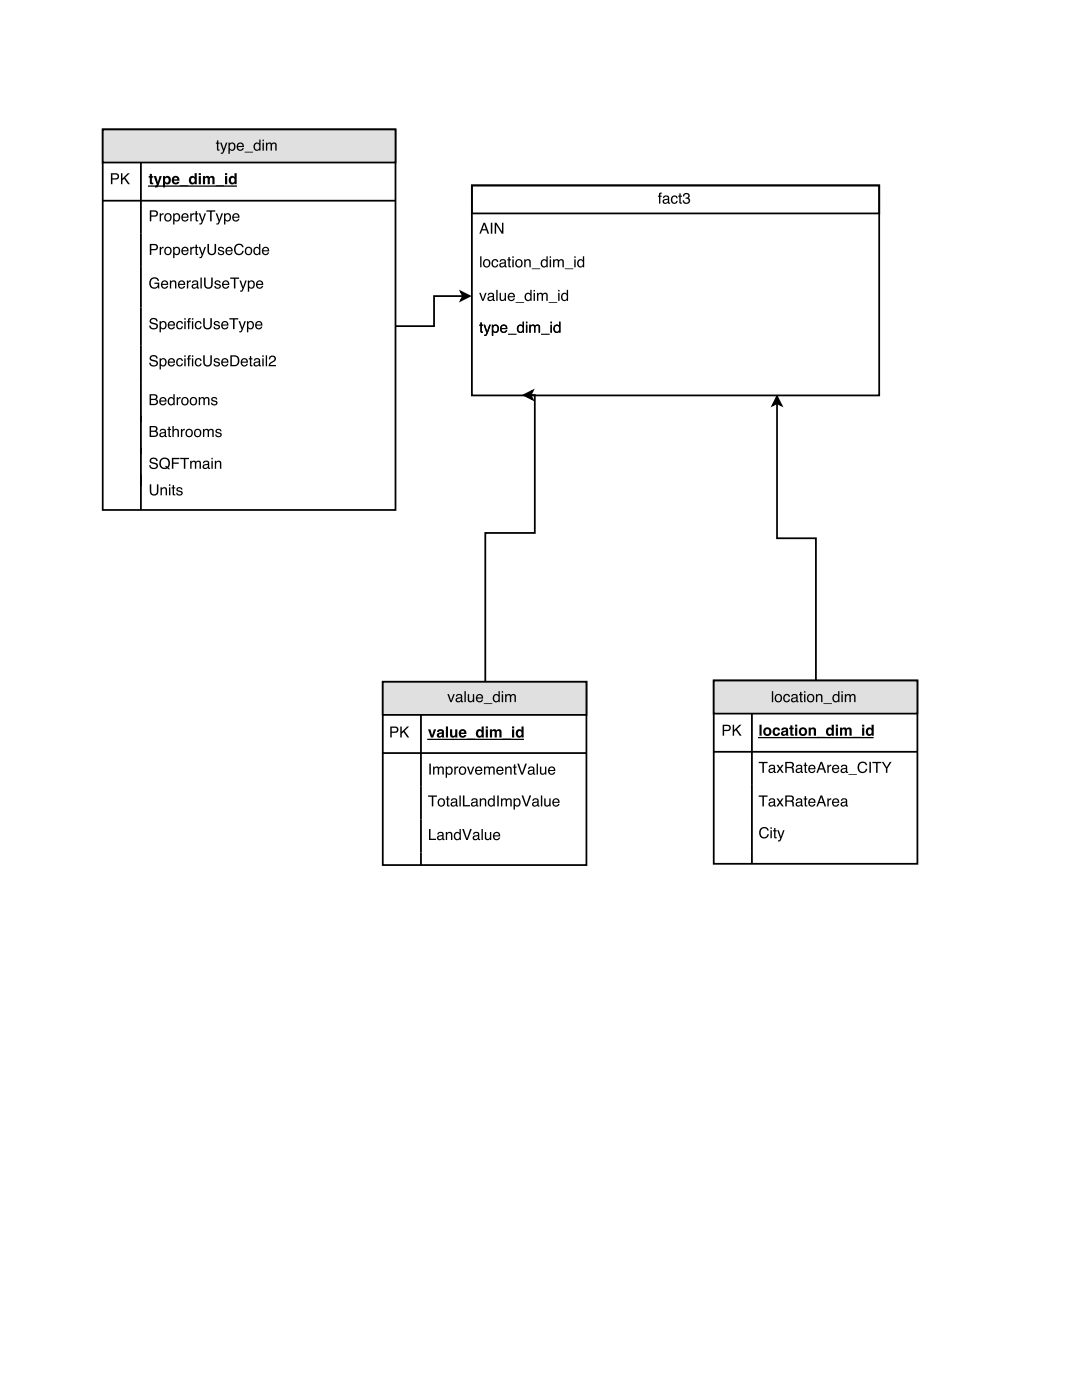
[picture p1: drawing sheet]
<svg xmlns="http://www.w3.org/2000/svg" width="216mm" height="279mm" viewBox="0 0 216 279" stroke-linecap="round" stroke-linejoin="round" font-family="sans-serif">
<path d="M20.5 25.8h58.4v76h-58.4z" fill="none" stroke="#000" stroke-width=".35"/>
<path d="M20.5 25.8h58.4v6.6h-58.4z" fill="#e0e0e0"/>
<path d="M20.5 25.8h58.4v6.6h-58.4zM28.1 32.4v51.9M20.5 40.1h58.4" fill="none" stroke="#000" stroke-width=".35"/>
<g fill="#000">
<path d="M22.1 34.6h1a.63 .63 0 0 1 .7 .6 .63 .63 0 0 1-.7 .6h-.7v1h-.3zM22.4 34.8v.8h.6a.38 .38 0 0 0 .5-.4 .38 .38 0 0 0-.5-.4zM24.1 34.6h.3v1l1.1-1h.4l-.9 .9 .9 1.3h-.4l-.7-1.1-.4 .3v.8h-.3z"/>
<path d="M29.9 34.7h.4v.5h.3v.3h-.3v.9l.3 .1v.3l-.5-.1-.2-.1v-1.1h-.2v-.3h.2zM30.7 35.1h.4l.4 1.2 .3-1.2h.5l-.6 1.6a.64 .64 0 0 1-.8 .7v-.3l.3-.1 .1-.2zM33.1 35.5a.46 .46 0 0 0-.2 .7 .46 .46 0 0 0 .7 .1v-.7zM32.5 35.1h.4v.3a.7 .7 0 0 1 1-.2 .7 .7 0 0 1 .2 1 .63 .63 0 0 1-.5 .6 .63 .63 0 0 1-.7-.2v.8h-.4zM34.8 35.5l-.1 .3h.7l-.2-.3zM34.5 35.3a.79 .79 0 0 1 .9-.1 .79 .79 0 0 1 .4 .9h-1.1l.2 .4 .9-.2a.84 .84 0 0 1-1.3 .3 .84 .84 0 0 1 0-1.3zM35.9 37h1.7v.1h-1.7zM37.9 35.3l.5-.2 .4 .2v-.7h.5v2.2h-.4v-.3a.7 .7 0 0 1-1 .2 .7 .7 0 0 1-.2-1zM38.2 35.6a.45 .45 0 0 0-.1 .6 .45 .45 0 0 0 .7 .1 .45 .45 0 0 0 0-.6 .45 .45 0 0 0-.6-.1zM39.7 34.6h.4v.3h-.4zM39.7 35.1h.4v1.7h-.4zM40.5 35.1h.4v.3a.51 .51 0 0 1 .9 0 .54 .54 0 0 1 .7-.3 .54 .54 0 0 1 .3 .6v1.1h-.4v-1.1a.26 .26 0 0 0-.3-.2 .26 .26 0 0 0-.2 .3v1h-.5v-1a.27 .27 0 0 0-.2-.3 .27 .27 0 0 0-.3 .3v1h-.4zM43 37h1.7v.1h-1.7zM44.9 34.6h.4v.3h-.4zM44.9 35.1h.4v1.7h-.4zM45.8 35.3l.5-.2 .5 .2v-.7h.4v2.2h-.4v-.3a.7 .7 0 0 1-.9 .2 .7 .7 0 0 1-.2-1zM46.2 35.6a.45 .45 0 0 0-.1 .6 .45 .45 0 0 0 .6 .1 .45 .45 0 0 0 .1-.6 .45 .45 0 0 0-.6-.1z"/>
<path d="M43.3 28h.3v.5h.2v.2h-.2v1l.2 .1v.3a.38 .38 0 0 1-.5-.4v-1h-.2v-.2h.2zM43.9 28.5h.3l.4 1.3 .5-1.3h.3l-.7 1.7a.53 .53 0 0 1-.6 .5v-.3h.2l.2-.3zM46 28.8a.56 .56 0 0 0-.2 .7 .56 .56 0 0 0 .8 .2 .56 .56 0 0 0 .1-.7 .56 .56 0 0 0-.7-.2zM45.6 28.5h.2v.2a.7 .7 0 0 1 1-.1 .7 .7 0 0 1 .2 .9 .62 .62 0 0 1-.5 .6 .62 .62 0 0 1-.6-.2v.8h-.3zM47.4 28.7a.73 .73 0 0 1 .9-.2 .73 .73 0 0 1 .4 .8h-1.2a.45 .45 0 0 0 .3 .6 .45 .45 0 0 0 .6-.3h.2a.78 .78 0 0 1-1.1 .4 .78 .78 0 0 1-.2-1.2zM47.6 28.8l-.1 .3h.9l-.3-.4zM48.8 30.3h1.7v.1h-1.7zM51 28.8a.55 .55 0 0 0-.1 .8 .55 .55 0 0 0 .7 .1 .55 .55 0 0 0 .1-.7 .55 .55 0 0 0-.7-.2zM50.9 28.5h.5l.3 .2v-.8h.3v2.2h-.3v-.3a.73 .73 0 0 1-1 .1 .73 .73 0 0 1 0-1zM52.4 28.5h.3v1.6h-.3zM52.4 27.9h.3v.3h-.3zM53.1 28.5h.2v.2a.52 .52 0 0 1 .9 0 .53 .53 0 0 1 .6-.2 .53 .53 0 0 1 .4 .5v1.1h-.3v-1.3l-.2-.1-.4 .2v1.2h-.3v-1.1a.36 .36 0 0 0-.5-.3 .36 .36 0 0 0-.2 .5v.9h-.2z"/>
<path d="M29.9 42h1a.63 .63 0 0 1 .6 .6 .63 .63 0 0 1-.6 .6h-.7v1h-.3zM30.2 42.2v.8h.6a.38 .38 0 0 0 .4-.4 .38 .38 0 0 0-.4-.4zM31.9 42.6h.2v.2l.3-.2 .2-.1v.3a.43 .43 0 0 0-.5 .5v.9h-.2zM33.2 42.9a.56 .56 0 0 0-.1 .8 .56 .56 0 0 0 .8 .1 .55 .55 0 0 0 0-.8 .55 .55 0 0 0-.7-.1zM33 42.8a.78 .78 0 0 1 1.1 .1 .78 .78 0 0 1-.1 1.1 .78 .78 0 0 1-1.1-.2l-.1-.6zM34.9 42.9a.56 .56 0 0 0-.1 .8 .56 .56 0 0 0 .8 .1 .56 .56 0 0 0 .1-.7 .56 .56 0 0 0-.8-.2zM34.5 42.6h.3v.2a.7 .7 0 0 1 1-.1 .7 .7 0 0 1 .1 1 .62 .62 0 0 1-.4 .5 .62 .62 0 0 1-.7-.2v.8h-.3zM36.4 42.8a.73 .73 0 0 1 .9-.2 .73 .73 0 0 1 .3 .9h-1.1a.45 .45 0 0 0 .3 .5 .45 .45 0 0 0 .5-.3h.3a.78 .78 0 0 1-1.1 .4 .78 .78 0 0 1-.2-1.1zM36.6 42.9l-.1 .3h.9l-.3-.4zM38 42.6h.2v.2l.3-.2 .2-.1v.3a.43 .43 0 0 0-.5 .5v.9h-.2zM39 42.1h.3v.5h.2v.2h-.2v1l.2 .2v.2a.38 .38 0 0 1-.5-.4v-1h-.2v-.2h.2zM39.6 42.6h.4l.4 1.3 .4-1.3h.3l-.6 1.7a.53 .53 0 0 1-.7 .5v-.2h.3l.1-.4zM41.2 42h1.8v.2h-.8v2h-.3v-2h-.7zM43 42.6h.3l.5 1.3 .4-1.3h.3l-.6 1.7a.53 .53 0 0 1-.7 .5v-.2h.2l.2-.4zM45.1 42.9a.56 .56 0 0 0-.1 .8 .56 .56 0 0 0 .7 .1 .56 .56 0 0 0 .1-.7 .56 .56 0 0 0-.7-.2zM44.7 42.6h.3v.2a.7 .7 0 0 1 .9-.1 .7 .7 0 0 1 .2 1 .62 .62 0 0 1-.5 .5 .62 .62 0 0 1-.6-.2v.8h-.3zM46.5 42.8a.73 .73 0 0 1 .9-.2 .73 .73 0 0 1 .4 .9h-1.2a.45 .45 0 0 0 .4 .5 .45 .45 0 0 0 .5-.3h.3a.78 .78 0 0 1-1.1 .4 .78 .78 0 0 1-.3-1.1zM46.8 42.9l-.2 .3h.9l-.3-.4z"/>
<path d="M29.9 48.7h1a.63 .63 0 0 1 .6 .6 .63 .63 0 0 1-.6 .6h-.7v1h-.3zM30.2 48.9v.8h.6a.38 .38 0 0 0 .4-.4 .38 .38 0 0 0-.4-.4zM31.9 49.3h.2v.3l.3-.3 .2-.1v.3a.43 .43 0 0 0-.5 .5v.9h-.2zM33.2 49.7a.56 .56 0 0 0-.1 .7 .56 .56 0 0 0 .8 .1 .55 .55 0 0 0 0-.8 .55 .55 0 0 0-.7 0zM33 49.5a.78 .78 0 0 1 1.1 .1 .78 .78 0 0 1-.1 1.1 .78 .78 0 0 1-1.1-.2l-.1-.6zM34.9 49.6a.56 .56 0 0 0-.1 .8 .56 .56 0 0 0 .8 .1 .56 .56 0 0 0 .1-.7 .56 .56 0 0 0-.8-.2zM34.5 49.3h.3v.2a.7 .7 0 0 1 1-.1 .7 .7 0 0 1 .1 1 .62 .62 0 0 1-.4 .5 .62 .62 0 0 1-.7-.2v.8h-.3zM36.4 49.5a.73 .73 0 0 1 .9-.2 .73 .73 0 0 1 .3 .9h-1.1a.45 .45 0 0 0 .3 .5 .45 .45 0 0 0 .5-.3h.3a.78 .78 0 0 1-1.1 .4 .78 .78 0 0 1-.2-1.1zM36.6 49.6l-.1 .3h.9l-.3-.4zM38 49.3h.2v.3l.3-.3 .2-.1v.3a.43 .43 0 0 0-.5 .5v.9h-.2zM39 48.8h.3v.5h.2v.2h-.2v1l.2 .2v.2a.38 .38 0 0 1-.5-.3v-1.1h-.2v-.2h.2zM39.6 49.3h.4l.4 1.3 .4-1.3h.3l-.6 1.7a.53 .53 0 0 1-.7 .5v-.2h.3l.1-.4zM41.4 48.7h.3v1.3a.56 .56 0 0 0 .6 .7 .56 .56 0 0 0 .5-.7v-1.3h.3v1.2a.87 .87 0 0 1-.8 1 .87 .87 0 0 1-.9-1zM43.6 49.4a.64 .64 0 0 1 1.1 .3h-.3a.34 .34 0 0 0-.3-.2 .34 .34 0 0 0-.3 .3h.1a.76 .76 0 0 1 .8 .8 .69 .69 0 0 1-.7 .3 .69 .69 0 0 1-.6-.5h.3a.39 .39 0 0 0 .4 .3 .39 .39 0 0 0 .4-.3l-.1-.1a.76 .76 0 0 1-.9-.8zM45.2 49.5a.73 .73 0 0 1 .9-.2 .73 .73 0 0 1 .3 .9h-1.1a.45 .45 0 0 0 .3 .5 .45 .45 0 0 0 .5-.3h.3a.78 .78 0 0 1-1.1 .4 .78 .78 0 0 1-.2-1.1zM45.4 49.6l-.1 .3h.9l-.3-.4zM46.9 49a.95 .95 0 0 1 1-.4 .95 .95 0 0 1 .7 .7h-.3a.7 .7 0 0 0-.9-.4 .7 .7 0 0 0-.4 .9 .69 .69 0 0 0 .5 .8 .69 .69 0 0 0 .8-.5h.3a1.02 1.02 0 0 1-1.3 .8 1.02 1.02 0 0 1-.6-1.4zM49.2 49.7a.56 .56 0 0 0 0 .7 .56 .56 0 0 0 .8 .1 .55 .55 0 0 0 0-.8 .55 .55 0 0 0-.8 0zM49.1 49.5a.78 .78 0 0 1 1.1 .1 .78 .78 0 0 1-.2 1.1 .78 .78 0 0 1-1.1-.2v-.6zM50.9 49.6a.55 .55 0 0 0 0 .8 .55 .55 0 0 0 .7 .1 .55 .55 0 0 0 .1-.7 .55 .55 0 0 0-.8-.2zM50.9 49.4l.5-.1 .3 .2v-.8h.2v2.2h-.2v-.3a.73 .73 0 0 1-1 .1 .73 .73 0 0 1-.1-1zM52.5 49.5a.73 .73 0 0 1 .9-.2 .73 .73 0 0 1 .3 .9h-1.2a.45 .45 0 0 0 .4 .5 .45 .45 0 0 0 .5-.3h.3a.78 .78 0 0 1-1.1 .4 .78 .78 0 0 1-.3-1.1zM52.7 49.6l-.2 .3h.9l-.3-.4z"/>
<path d="M30.1 55.6a.97 .97 0 0 1 1.6 .4h-.3a.76 .76 0 0 0-1-.3 .76 .76 0 0 0-.3 1 .7 .7 0 0 0 .7 .7 .7 .7 0 0 0 .7-.8h-.7v-.2h1v1.2h-.2l-.1-.3a1.03 1.03 0 0 1-1.3 .2 1.03 1.03 0 0 1-.4-1.3zM32.3 56.2a.73 .73 0 0 1 .9-.2 .73 .73 0 0 1 .4 .9h-1.2a.45 .45 0 0 0 .3 .5 .45 .45 0 0 0 .6-.3h.2a.78 .78 0 0 1-1.1 .4 .78 .78 0 0 1-.2-1.1zM32.5 56.3l-.1 .3h.9l-.3-.4zM33.9 56h.2v.2a.57 .57 0 0 1 .7-.2 .57 .57 0 0 1 .4 .6v1h-.3v-1a.39 .39 0 0 0-.5-.4 .39 .39 0 0 0-.2 .5v.9h-.3zM35.7 56.2a.73 .73 0 0 1 .9-.2 .73 .73 0 0 1 .4 .9h-1.2a.45 .45 0 0 0 .3 .5 .45 .45 0 0 0 .6-.3h.2a.78 .78 0 0 1-1.1 .4 .78 .78 0 0 1-.2-1.1zM35.9 56.3l-.1 .3h.9l-.3-.4zM37.3 56h.2v.3l.3-.3h.3v.2a.43 .43 0 0 0-.5 .5v.9h-.3zM38.5 57a.38 .38 0 0 0 .5 .4 .38 .38 0 0 0 .2-.6zM38.4 56.2a.71 .71 0 0 1 1.2 .2v.9l.1 .1v.2h-.1a.45 .45 0 0 0-.7 0 .49 .49 0 0 1-.7-.4 .49 .49 0 0 1 .5-.5l.6-.2a.36 .36 0 0 0-.4-.4 .36 .36 0 0 0-.3 .4h-.3zM40 55.4h.3v2.2h-.3zM40.7 55.4h.3v1.3a.56 .56 0 0 0 .6 .7 .56 .56 0 0 0 .5-.7v-1.3h.3v1.2a.87 .87 0 0 1-.8 1 .87 .87 0 0 1-.9-1zM43 56.1a.64 .64 0 0 1 1 .3h-.2a.34 .34 0 0 0-.4-.2 .34 .34 0 0 0-.3 .3h.1a.76 .76 0 0 1 .8 .8 .69 .69 0 0 1-.7 .3 .69 .69 0 0 1-.5-.5h.2a.39 .39 0 0 0 .4 .3 .39 .39 0 0 0 .4-.3l-.1-.1a.76 .76 0 0 1-.8-.8zM44.5 56.2a.73 .73 0 0 1 .9-.2 .73 .73 0 0 1 .4 .9h-1.2a.45 .45 0 0 0 .3 .5 .45 .45 0 0 0 .6-.3h.2a.78 .78 0 0 1-1.1 .4 .78 .78 0 0 1-.2-1.1zM44.7 56.3l-.1 .3h.9l-.3-.4zM45.9 55.4h1.8v.2h-.7v2h-.3v-2h-.8zM47.8 56h.3l.4 1.3 .4-1.3h.3l-.6 1.7a.53 .53 0 0 1-.7 .5v-.2h.3l.2-.4zM49.8 56.3a.56 .56 0 0 0-.1 .8 .56 .56 0 0 0 .8 .1 .56 .56 0 0 0 .1-.7 .56 .56 0 0 0-.8-.2zM49.4 56h.3v.2a.7 .7 0 0 1 1-.1 .7 .7 0 0 1 .1 1 .62 .62 0 0 1-.4 .5 .62 .62 0 0 1-.7-.2v.8h-.3zM51.3 56.2a.73 .73 0 0 1 .9-.2 .73 .73 0 0 1 .3 .9h-1.1a.45 .45 0 0 0 .3 .5 .45 .45 0 0 0 .5-.3h.3a.78 .78 0 0 1-1.1 .4 .78 .78 0 0 1-.2-1.1zM51.5 56.3l-.1 .3h.9l-.3-.4z"/>
<path d="M30.1 63.6a.86 .86 0 0 1 1.4 .5h-.3a.51 .51 0 0 0-.6-.4 .51 .51 0 0 0-.4 .5l.5 .2a.69 .69 0 0 1 .8 .7 .69 .69 0 0 1-.9 .7l-.4-.1-.3-.3-.1-.4h.3a.58 .58 0 0 0 .5 .5 .58 .58 0 0 0 .6-.5l-.7-.3a.59 .59 0 0 1-.6-.4 .59 .59 0 0 1 .2-.7zM32.2 64.4a.56 .56 0 0 0-.1 .8 .56 .56 0 0 0 .7 .2 .56 .56 0 0 0 .2-.8 .56 .56 0 0 0-.8-.2zM31.8 64.1h.3v.2a.7 .7 0 0 1 1-.1 .7 .7 0 0 1 .1 1 .62 .62 0 0 1-.4 .5 .62 .62 0 0 1-.7-.2v.8h-.3zM33.7 64.3a.73 .73 0 0 1 .9-.2 .73 .73 0 0 1 .3 .9h-1.1a.45 .45 0 0 0 .3 .5 .45 .45 0 0 0 .5-.3h.3a.78 .78 0 0 1-1.1 .5 .78 .78 0 0 1-.2-1.2zM33.9 64.4l-.1 .4h.8l-.2-.5zM35.3 64.3a.65 .65 0 0 1 .7-.2 .65 .65 0 0 1 .5 .5h-.3a.44 .44 0 0 0-.5-.3 .44 .44 0 0 0-.3 .6 .42 .42 0 0 0 .3 .6 .42 .42 0 0 0 .5-.4h.3a.72 .72 0 0 1-.9 .6 .72 .72 0 0 1-.4-1zM36.8 64.1h.2v1.6h-.2zM36.8 63.5h.2v.3h-.2zM37.6 63.6l.4-.1v.2l-.2 .2v.2h.2v.2h-.2v1.4h-.3v-1.4h-.2v-.2h.2zM38.3 64.1h.3v1.6h-.3zM38.3 63.5h.3v.3h-.3zM39.1 64.3a.65 .65 0 0 1 .7-.2 .65 .65 0 0 1 .4 .5h-.2a.44 .44 0 0 0-.6-.3 .44 .44 0 0 0-.3 .6 .42 .42 0 0 0 .4 .6 .42 .42 0 0 0 .5-.4h.2a.72 .72 0 0 1-.9 .6 .72 .72 0 0 1-.4-1zM40.6 63.5h.3v1.4a.56 .56 0 0 0 .5 .6 .56 .56 0 0 0 .6-.6v-1.4h.3v1.2a.87 .87 0 0 1-.9 1 .87 .87 0 0 1-.8-1zM42.8 64.2a.64 .64 0 0 1 1.1 .4h-.3a.34 .34 0 0 0-.3-.3 .34 .34 0 0 0-.4 .3l.1 .1a.76 .76 0 0 1 .9 .7 .69 .69 0 0 1-.8 .4 .69 .69 0 0 1-.5-.6h.3a.39 .39 0 0 0 .3 .3 .39 .39 0 0 0 .4-.3v-.1a.76 .76 0 0 1-.9-.7zM44.3 64.3a.73 .73 0 0 1 .9-.2 .73 .73 0 0 1 .4 .9h-1.2a.45 .45 0 0 0 .4 .5 .45 .45 0 0 0 .5-.3h.3a.78 .78 0 0 1-1.1 .5 .78 .78 0 0 1-.3-1.2zM44.6 64.4l-.2 .4h.9l-.3-.5zM45.8 63.5h1.7v.3h-.7v1.9h-.3v-1.9h-.7zM47.6 64.1h.3l.4 1.3 .5-1.3h.3l-.7 1.7a.53 .53 0 0 1-.6 .5v-.2h.2l.2-.4zM49.7 64.4a.56 .56 0 0 0-.2 .8 .56 .56 0 0 0 .8 .2 .56 .56 0 0 0 .1-.8 .56 .56 0 0 0-.7-.2zM49.3 64.1h.2v.2a.7 .7 0 0 1 1-.1 .7 .7 0 0 1 .1 1 .62 .62 0 0 1-.4 .5 .62 .62 0 0 1-.7-.2v.8h-.2zM51.1 64.3a.73 .73 0 0 1 .9-.2 .73 .73 0 0 1 .4 .9h-1.2a.45 .45 0 0 0 .3 .5 .45 .45 0 0 0 .6-.3h.2a.78 .78 0 0 1-1.1 .5 .78 .78 0 0 1-.2-1.2zM51.3 64.4l-.1 .4h.9l-.3-.5z"/>
<path d="M30.1 71a.86 .86 0 0 1 1.4 .6h-.3a.51 .51 0 0 0-.6-.5 .51 .51 0 0 0-.4 .5l.5 .2a.69 .69 0 0 1 .8 .7 .69 .69 0 0 1-.9 .7l-.4-.1-.3-.3-.1-.4h.3a.58 .58 0 0 0 .5 .5 .58 .58 0 0 0 .6-.5l-.7-.3a.59 .59 0 0 1-.6-.4 .59 .59 0 0 1 .2-.7zM32.2 71.8a.56 .56 0 0 0-.1 .8 .56 .56 0 0 0 .7 .2 .56 .56 0 0 0 .2-.8 .56 .56 0 0 0-.8-.2zM31.8 71.5h.3v.2a.7 .7 0 0 1 1-.1 .7 .7 0 0 1 .1 1 .62 .62 0 0 1-.4 .5 .62 .62 0 0 1-.7-.2v.8h-.3zM33.7 71.7a.73 .73 0 0 1 .9-.1 .73 .73 0 0 1 .3 .8h-1.1a.45 .45 0 0 0 .3 .5 .45 .45 0 0 0 .5-.3h.3a.78 .78 0 0 1-1.1 .5 .78 .78 0 0 1-.2-1.2zM33.9 71.8l-.1 .4h.8l-.2-.5zM35.3 71.7a.65 .65 0 0 1 .7-.2 .65 .65 0 0 1 .5 .5h-.3a.44 .44 0 0 0-.5-.3 .44 .44 0 0 0-.3 .6 .42 .42 0 0 0 .3 .6 .42 .42 0 0 0 .5-.4h.3a.72 .72 0 0 1-.9 .6 .72 .72 0 0 1-.4-1zM36.8 71.5h.2v1.6h-.2zM36.8 70.9h.2v.3h-.2zM37.6 71l.4-.1v.2l-.2 .2v.2h.2v.2h-.2v1.4h-.3v-1.4h-.2v-.2h.2zM38.3 71.5h.3v1.6h-.3zM38.3 70.9h.3v.3h-.3zM39.1 71.7a.65 .65 0 0 1 .7-.2 .65 .65 0 0 1 .4 .5h-.2a.44 .44 0 0 0-.6-.3 .44 .44 0 0 0-.3 .6 .42 .42 0 0 0 .4 .6 .42 .42 0 0 0 .5-.4h.2a.72 .72 0 0 1-.9 .6 .72 .72 0 0 1-.4-1zM40.6 70.9h.3v1.4a.56 .56 0 0 0 .5 .6 .56 .56 0 0 0 .6-.6v-1.4h.3v1.2a.87 .87 0 0 1-.9 1.1 .87 .87 0 0 1-.8-1.1zM42.8 71.6a.64 .64 0 0 1 1.1 .4h-.3a.34 .34 0 0 0-.3-.3 .34 .34 0 0 0-.4 .3l.1 .1a.76 .76 0 0 1 .9 .7 .69 .69 0 0 1-.8 .4 .69 .69 0 0 1-.5-.6h.3a.39 .39 0 0 0 .3 .3 .39 .39 0 0 0 .4-.3v-.1a.76 .76 0 0 1-.9-.7zM44.3 71.7a.73 .73 0 0 1 .9-.1 .73 .73 0 0 1 .4 .8h-1.2a.45 .45 0 0 0 .4 .5 .45 .45 0 0 0 .5-.3h.3a.78 .78 0 0 1-1.1 .5 .78 .78 0 0 1-.3-1.2zM44.6 71.8l-.2 .4h.9l-.3-.5zM46.3 71.2v1.6h.5a.86 .86 0 0 0 .7-.8 .86 .86 0 0 0-.7-.8zM46 70.9h.8a1.11 1.11 0 0 1 1 1.1 1.11 1.11 0 0 1-1 1.1h-.8zM48.2 71.7a.73 .73 0 0 1 .9-.1 .73 .73 0 0 1 .4 .8h-1.2a.45 .45 0 0 0 .3 .5 .45 .45 0 0 0 .6-.3h.3a.78 .78 0 0 1-1.2 .5 .78 .78 0 0 1-.2-1.2zM48.4 71.8l-.1 .4h.9l-.3-.5zM49.9 71.1h.2v.4h.3v.2h-.3v1.1l.3 .1v.2a.38 .38 0 0 1-.5-.3v-1.1h-.3v-.2h.3zM50.9 72.5a.38 .38 0 0 0 .5 .4 .38 .38 0 0 0 .2-.6zM50.7 71.7a.71 .71 0 0 1 1.2 .2v1h.2v.2h-.2a.45 .45 0 0 0-.6 0 .49 .49 0 0 1-.7-.3 .49 .49 0 0 1 .5-.6l.5-.1a.36 .36 0 0 0-.3-.4 .36 .36 0 0 0-.4 .3h-.2zM52.3 71.5h.3v1.6h-.3zM52.3 70.9h.3v.3h-.3zM53 70.9h.3v2.2h-.3zM53.9 71.1a.7 .7 0 0 1 1.1 .2 .7 .7 0 0 1-.5 1l-.6 .5h1.2v.3h-1.5a1.33 1.33 0 0 1 1-1.2 .43 .43 0 0 0-.2-.7 .43 .43 0 0 0-.5 .5h-.3z"/>
<path d="M30.1 78.9v.7h.6a.35 .35 0 0 0 .4-.4 .35 .35 0 0 0-.4-.3zM30.1 79.8v.8h.7a.4 .4 0 0 0 .4-.4 .4 .4 0 0 0-.5-.4zM29.9 78.7h.9a.54 .54 0 0 1 .6 .3 .54 .54 0 0 1-.3 .7 .62 .62 0 0 1 .4 .7 .62 .62 0 0 1-.7 .5h-.9zM32 79.5a.73 .73 0 0 1 .9-.2 .73 .73 0 0 1 .3 .8h-1.1a.45 .45 0 0 0 .3 .6 .45 .45 0 0 0 .5-.3h.3a.78 .78 0 0 1-1.1 .4 .78 .78 0 0 1-.2-1.2zM32.2 79.6l-.1 .3h.9l-.3-.4zM33.9 79.6a.55 .55 0 0 0-.1 .8 .55 .55 0 0 0 .7 .1 .55 .55 0 0 0 .1-.7 .55 .55 0 0 0-.7-.2zM33.8 79.3h.5l.3 .2v-.8h.3v2.2h-.3v-.3a.73 .73 0 0 1-1 .1 .73 .73 0 0 1-.1-1zM35.3 79.3h.2v.2l.3-.2 .2-.1v.3a.43 .43 0 0 0-.5 .4v1h-.2zM36.5 79.6a.56 .56 0 0 0 0 .8 .56 .56 0 0 0 .8 .1 .55 .55 0 0 0 0-.8 .55 .55 0 0 0-.8-.1zM36.4 79.5a.78 .78 0 0 1 1.1 .1 .78 .78 0 0 1-.2 1.1 .78 .78 0 0 1-1.1-.2v-.7zM38.2 79.6a.56 .56 0 0 0 0 .8 .56 .56 0 0 0 .8 .1 .55 .55 0 0 0 0-.8 .55 .55 0 0 0-.8-.1zM38.1 79.5a.78 .78 0 0 1 1.1 .1 .78 .78 0 0 1-.2 1.1 .78 .78 0 0 1-1.1-.2v-.7zM39.7 79.3h.2v.2a.52 .52 0 0 1 .9 0 .53 .53 0 0 1 .6-.2 .53 .53 0 0 1 .4 .5v1.1h-.3v-1.3l-.3-.1-.3 .2v1.2h-.3v-1.1a.36 .36 0 0 0-.5-.3 .36 .36 0 0 0-.2 .5v.9h-.2zM42.3 79.4a.64 .64 0 0 1 1.1 .3h-.3a.34 .34 0 0 0-.3-.3 .34 .34 0 0 0-.4 .4h.1a.76 .76 0 0 1 .9 .8 .69 .69 0 0 1-.8 .3 .69 .69 0 0 1-.5-.5h.2a.39 .39 0 0 0 .4 .3 .39 .39 0 0 0 .4-.4 .76 .76 0 0 1-.9-.8z"/>
</g>
<path d="M29.6 37.1h17.6" fill="none" stroke="#000" stroke-width=".25"/>
<path d="M94.2 37h81.2v41.9h-81.2z" fill="#fff"/>
<path d="M94.2 37h81.2v41.9h-81.2zM94.2 37h81.2v5.6h-81.2zM104.5 78.8l1.8-.8-.4 .8 .4 .9zM105.9 78.8h.8v27.6h-9.9v29.7" fill="none" stroke="#000" stroke-width=".35"/>
<g fill="#000">
<path d="M104.5 78.8l1.8-.8-.4 .8 .4 .9z"/>
<path d="M131.6 38.6l.4-.2v.3l-.2 .1v.3h.2v.2h-.2v1.3h-.3v-1.3h-.2v-.2h.2zM132.5 40.1a.38 .38 0 0 0 .5 .3 .38 .38 0 0 0 .2-.5zM132.4 39.2a.71 .71 0 0 1 1.1 .2v1h.2v.2l-.1 .1a.45 .45 0 0 0-.7 0 .49 .49 0 0 1-.7-.4 .49 .49 0 0 1 .5-.6l.6-.1a.36 .36 0 0 0-.4-.4 .36 .36 0 0 0-.4 .3h-.2zM134.1 39.2a.65 .65 0 0 1 .7-.2 .65 .65 0 0 1 .4 .6h-.2a.44 .44 0 0 0-.6-.3 .44 .44 0 0 0-.3 .6 .42 .42 0 0 0 .4 .5 .42 .42 0 0 0 .5-.3h.2a.72 .72 0 0 1-.9 .5 .72 .72 0 0 1-.4-1zM135.5 38.6h.3v.4h.3v.3h-.3v1l.3 .1v.2a.38 .38 0 0 1-.6-.3v-1h-.2v-.3h.2zM136.5 38.6a.62 .62 0 0 1 .9 0 .62 .62 0 0 1 0 .9h-.1a.7 .7 0 0 1-.1 1.2 .7 .7 0 0 1-1-.7h.3a.46 .46 0 0 0 .4 .6 .46 .46 0 0 0 .5-.6 .46 .46 0 0 0-.6-.3v-.3a.4 .4 0 0 0 .5-.2 .4 .4 0 0 0-.3-.5 .4 .4 0 0 0-.4 .3l-.1 .2h-.2z"/>
<path d="M95.8 51.2h.3v2.1h-.3zM96.8 52.1a.56 .56 0 0 0-.1 .8 .56 .56 0 0 0 .8 .1 .55 .55 0 0 0 0-.8 .55 .55 0 0 0-.7-.1zM96.6 51.9a.78 .78 0 0 1 1.1 .1 .78 .78 0 0 1-.1 1.1 .78 .78 0 0 1-1.1-.1l-.1-.7zM98.3 51.9a.65 .65 0 0 1 .7-.2 .65 .65 0 0 1 .4 .6h-.2a.44 .44 0 0 0-.6-.3 .44 .44 0 0 0-.3 .6 .42 .42 0 0 0 .3 .5 .42 .42 0 0 0 .6-.3h.2a.72 .72 0 0 1-.9 .5 .72 .72 0 0 1-.4-1zM99.9 52.8a.38 .38 0 0 0 .5 .3 .38 .38 0 0 0 .2-.5zM99.8 51.9a.71 .71 0 0 1 1.1 .2l.1 1h.1v.2l-.1 .1a.45 .45 0 0 0-.7 0 .49 .49 0 0 1-.7-.4 .49 .49 0 0 1 .5-.6l.6-.1a.36 .36 0 0 0-.4-.4 .36 .36 0 0 0-.3 .3h-.3zM101.4 51.3h.3v.4h.3v.3h-.3v1l.3 .1v.2a.38 .38 0 0 1-.6-.3v-1h-.2v-.3h.2zM102.2 51.8h.3v1.5h-.3zM102.2 51.2h.3v.3h-.3zM103.2 52.1a.56 .56 0 0 0-.1 .8 .56 .56 0 0 0 .8 .1 .55 .55 0 0 0 .1-.8 .55 .55 0 0 0-.8-.1zM103 51.9a.78 .78 0 0 1 1.1 .1 .78 .78 0 0 1-.1 1.1 .78 .78 0 0 1-1.1-.1l-.1-.7zM104.6 51.7h.3v.3a.57 .57 0 0 1 .6-.3 .57 .57 0 0 1 .4 .6v1h-.3v-1a.39 .39 0 0 0-.5-.3 .39 .39 0 0 0-.2 .5v.8h-.3zM106.1 53.6h1.7v.1h-1.7zM108.3 52.1a.55 .55 0 0 0-.1 .7 .55 .55 0 0 0 .7 .2 .55 .55 0 0 0 .1-.7 .55 .55 0 0 0-.7-.2zM108.2 51.8l.5-.1 .3 .3v-.9h.3v2.2h-.3v-.2a.73 .73 0 0 1-1 .1 .73 .73 0 0 1 0-1zM109.7 51.8h.3v1.5h-.3zM109.7 51.2h.3v.3h-.3zM110.4 51.7h.2v.3a.52 .52 0 0 1 .9 0 .53 .53 0 0 1 .6-.3 .53 .53 0 0 1 .4 .6v1h-.3v-1.2l-.2-.1-.4 .2v1.1h-.3v-1a.36 .36 0 0 0-.5-.3 .36 .36 0 0 0-.2 .5v.8h-.2zM112.7 53.6h1.7v.1h-1.7zM114.6 51.8h.3v1.5h-.3zM114.6 51.2h.3v.3h-.3zM115.6 52.1a.55 .55 0 0 0-.1 .7 .55 .55 0 0 0 .7 .2 .55 .55 0 0 0 .1-.7 .55 .55 0 0 0-.7-.2zM115.5 51.8l.5-.1 .3 .3v-.9h.3v2.2h-.3v-.2a.73 .73 0 0 1-1 .1 .73 .73 0 0 1-.1-1z"/>
<path d="M95.6 58.4h.3l.5 1.3 .4-1.3h.3l-.6 1.6h-.3zM97.6 59.5a.38 .38 0 0 0 .5 .3 .38 .38 0 0 0 .2-.5zM97.4 58.6a.71 .71 0 0 1 1.2 .3v.9l.2 .1v.2h-.2a.45 .45 0 0 0-.7 0 .49 .49 0 0 1-.6-.4 .49 .49 0 0 1 .5-.6l.5-.1a.36 .36 0 0 0-.3-.4 .36 .36 0 0 0-.4 .3h-.3zM99 57.9h.3v2.1h-.3zM99.7 58.4h.3v1.1a.41 .41 0 0 0 .5 .3 .41 .41 0 0 0 .2-.6v-.8h.3v1.6h-.3v-.2a.55 .55 0 0 1-.6 .3 .55 .55 0 0 1-.4-.6zM101.5 58.7a.73 .73 0 0 1 .9-.2 .73 .73 0 0 1 .4 .8h-1.2a.45 .45 0 0 0 .3 .6 .45 .45 0 0 0 .6-.4h.2a.78 .78 0 0 1-1.1 .5 .78 .78 0 0 1-.2-1.2zM101.7 58.8l-.1 .3h.9l-.3-.4zM102.9 60.3h1.7v.1h-1.7zM105.1 58.8a.55 .55 0 0 0-.1 .7 .55 .55 0 0 0 .7 .2 .55 .55 0 0 0 .1-.7 .55 .55 0 0 0-.7-.2zM105 58.5l.5-.1 .3 .3v-.9h.3v2.2h-.3v-.2a.73 .73 0 0 1-1 .1 .73 .73 0 0 1-.1-1zM106.5 58.5h.2v1.5h-.2zM106.5 57.9h.2v.3h-.2zM107.1 58.4h.3v.3a.52 .52 0 0 1 .9 0 .53 .53 0 0 1 .6-.3 .53 .53 0 0 1 .4 .6v1h-.3v-1.2l-.3-.1-.3 .2v1.1h-.3v-1a.36 .36 0 0 0-.5-.3 .36 .36 0 0 0-.2 .5v.8h-.3zM109.5 60.3h1.7v.1h-1.7zM111.4 58.5h.2v1.5h-.2zM111.4 57.9h.2v.3h-.2zM112.3 58.8a.55 .55 0 0 0 0 .7 .55 .55 0 0 0 .7 .2 .55 .55 0 0 0 .1-.7 .55 .55 0 0 0-.8-.2zM112.3 58.5l.5-.1 .3 .3v-.9h.3v2.2h-.3v-.2a.73 .73 0 0 1-1 .1 .73 .73 0 0 1-.1-1z"/>
<path d="M96.6 44.8l-.3 .9h.7zM96.5 44.5h.3l.8 2.1h-.3l-.2-.6h-.9l-.2 .6h-.4zM97.9 44.5h.3v2.1h-.3zM98.7 44.5h.4l1.1 1.7v-1.7h.2v2.1h-.3l-1.1-1.7v1.7h-.3z"/>
<path d="M95.9 64.4h.2v.4h.3v.2h-.3v1.1l.3 .1v.2a.38 .38 0 0 1-.5-.3v-1.1h-.3v-.2h.3zM96.5 64.8h.3l.4 1.3 .4-1.3h.3l-.6 1.7a.53 .53 0 0 1-.7 .5v-.2h.3l.2-.4zM98.5 65.1a.56 .56 0 0 0-.1 .8 .56 .56 0 0 0 .8 .2 .56 .56 0 0 0 .1-.8 .56 .56 0 0 0-.8-.2zM98.1 64.8h.3v.2a.7 .7 0 0 1 1-.1 .7 .7 0 0 1 .1 1 .62 .62 0 0 1-.4 .5 .62 .62 0 0 1-.7-.2v.8h-.3zM100 65a.73 .73 0 0 1 .9-.1 .73 .73 0 0 1 .3 .8h-1.1a.45 .45 0 0 0 .3 .5 .45 .45 0 0 0 .5-.3h.3a.78 .78 0 0 1-1.1 .5 .78 .78 0 0 1-.2-1.2zM100.2 65.1l-.1 .4h.9l-.3-.5zM101.4 66.6h1.7v.2h-1.7zM103.5 65.2a.55 .55 0 0 0 0 .7 .55 .55 0 0 0 .7 .2 .55 .55 0 0 0 .1-.8 .55 .55 0 0 0-.8-.1zM103.5 64.9l.5-.1 .3 .2v-.8h.3v2.2h-.3v-.2a.73 .73 0 0 1-1 0 .73 .73 0 0 1-.1-1zM104.9 64.8h.3v1.6h-.3zM104.9 64.2h.3v.3h-.3zM105.6 64.8h.3v.2a.52 .52 0 0 1 .9 0 .53 .53 0 0 1 .6-.2 .53 .53 0 0 1 .4 .5v1.1h-.3v-1.2l-.3-.2-.3 .3-.1 1.1h-.2v-1a.36 .36 0 0 0-.5-.4 .36 .36 0 0 0-.2 .5v.9h-.3zM108 66.6h1.7v.2h-1.7zM109.9 64.8h.2v1.6h-.2zM109.9 64.2h.2v.3h-.2zM110.8 65.2a.55 .55 0 0 0-.1 .7 .55 .55 0 0 0 .8 .2 .55 .55 0 0 0 .1-.8 .55 .55 0 0 0-.8-.1zM110.7 64.9l.6-.1 .3 .2v-.8h.2v2.2h-.2v-.2a.73 .73 0 0 1-1 0 .73 .73 0 0 1-.1-1z"/>
</g>
<path d="M76.4 136.1h40.6v36.5h-40.6z" fill="#fff"/>
<path d="M76.4 136.1h40.6v36.5h-40.6z" fill="none" stroke="#000" stroke-width=".35"/>
<path d="M76.4 136.1h40.6v6.6h-40.6z" fill="#e0e0e0"/>
<path d="M155 79.1l.9 1.8-.9-.4-.8 .4zM155 80.5v26.9h7.8v28.4M76.4 136.1h40.6v6.6h-40.6zM76.4 150.3h40.6M84 142.7v29.9" fill="none" stroke="#000" stroke-width=".35"/>
<g fill="#000">
<path d="M155 79.1l.9 1.8-.9-.4-.8 .4z"/>
<path d="M89.3 138.5h.3l.4 1.3 .5-1.3h.2l-.6 1.6h-.2zM91.2 139.6a.38 .38 0 0 0 .5 .3 .38 .38 0 0 0 .2-.6zM91.1 138.7a.71 .71 0 0 1 1.1 .2v1h.2v.2l-.1 .1a.45 .45 0 0 0-.7 0 .49 .49 0 0 1-.7-.4 .49 .49 0 0 1 .5-.6l.6-.1a.36 .36 0 0 0-.4-.4 .36 .36 0 0 0-.4 .3h-.2zM92.7 137.9h.2v2.2h-.2zM93.3 138.5h.3v1.1a.41 .41 0 0 0 .6 .3 .41 .41 0 0 0 .2-.6v-.8h.2v1.6h-.2v-.2a.55 .55 0 0 1-.7 .2 .55 .55 0 0 1-.4-.5zM95.2 138.7a.73 .73 0 0 1 .8-.1 .73 .73 0 0 1 .4 .8h-1.2a.45 .45 0 0 0 .4 .5 .45 .45 0 0 0 .5-.3h.3a.78 .78 0 0 1-1.1 .5 .78 .78 0 0 1-.3-1.2zM95.4 138.9l-.2 .3h.9l-.3-.5zM96.5 140.4h1.7v.1h-1.7zM98.7 138.9a.55 .55 0 0 0-.1 .7 .55 .55 0 0 0 .8 .2 .55 .55 0 0 0 .1-.8 .55 .55 0 0 0-.8-.1zM98.6 138.6l.6-.1 .3 .2v-.8h.2v2.2h-.2v-.2a.73 .73 0 0 1-1 .1 .73 .73 0 0 1-.1-1.1zM100.1 138.5h.3v1.6h-.3zM100.1 137.9h.3v.3h-.3zM100.8 138.5h.3v.3a.52 .52 0 0 1 .9-.1 .53 .53 0 0 1 .6-.2 .53 .53 0 0 1 .3 .6v1h-.2l-.1-1.2-.2-.2-.4 .3v1.1h-.3v-1a.36 .36 0 0 0-.4-.4 .36 .36 0 0 0-.2 .6v.8h-.3z"/>
<path d="M77.9 145h1a.63 .63 0 0 1 .6 .6 .63 .63 0 0 1-.6 .7h-.7v.9h-.3zM78.2 145.2v.8h.6a.38 .38 0 0 0 .4-.4 .38 .38 0 0 0-.4-.4zM79.9 145h.3v1.1l1-1.1h.4l-.9 .9 1 1.3h-.4l-.8-1.1-.3 .3v.8h-.3z"/>
<path d="M85.7 152.4h.3v2.2h-.3zM86.4 153h.3v.2a.52 .52 0 0 1 .9 0 .53 .53 0 0 1 .6-.2 .53 .53 0 0 1 .4 .5v1.1h-.3v-1.3l-.3-.1-.4 .2v1.2h-.3v-1.1a.36 .36 0 0 0-.4-.3 .36 .36 0 0 0-.2 .5v.9h-.3zM89.3 153.3a.56 .56 0 0 0-.1 .8 .56 .56 0 0 0 .7 .2 .56 .56 0 0 0 .1-.8 .56 .56 0 0 0-.7-.2zM88.9 153h.3v.2a.7 .7 0 0 1 1-.1 .7 .7 0 0 1 .1 1 .62 .62 0 0 1-.4 .5 .62 .62 0 0 1-.7-.2v.8h-.3zM90.7 153h.2v.3l.3-.3h.2v.2a.43 .43 0 0 0-.5 .5v.9h-.2zM91.9 153.4a.56 .56 0 0 0 0 .7 .56 .56 0 0 0 .8 .1 .55 .55 0 0 0 0-.8 .55 .55 0 0 0-.8 0zM91.8 153.2a.78 .78 0 0 1 1.1 .1 .78 .78 0 0 1-.2 1.1 .78 .78 0 0 1-1.1-.1v-.7zM93.2 153h.3l.4 1.3 .5-1.3h.2l-.6 1.6h-.2zM95 153.2a.73 .73 0 0 1 .9-.2 .73 .73 0 0 1 .3 .9h-1.1a.45 .45 0 0 0 .3 .5 .45 .45 0 0 0 .6-.3h.2a.78 .78 0 0 1-1.1 .5 .78 .78 0 0 1-.2-1.2zM95.2 153.3l-.1 .4h.9l-.3-.5zM96.6 153h.2v.2a.52 .52 0 0 1 .9 0 .53 .53 0 0 1 .6-.2 .53 .53 0 0 1 .4 .5v1.1h-.3v-1.3l-.2-.1-.4 .2v1.2h-.3v-1.1a.36 .36 0 0 0-.5-.3 .36 .36 0 0 0-.2 .5v.9h-.2zM99.2 153.2a.73 .73 0 0 1 .9-.2 .73 .73 0 0 1 .4 .9h-1.2a.45 .45 0 0 0 .3 .5 .45 .45 0 0 0 .6-.3h.2a.78 .78 0 0 1-1.1 .5 .78 .78 0 0 1-.2-1.2zM99.4 153.3l-.1 .4h.9l-.3-.5zM100.8 153h.3v.2a.57 .57 0 0 1 .6-.2 .57 .57 0 0 1 .4 .6v1h-.3v-1a.39 .39 0 0 0-.5-.4 .39 .39 0 0 0-.2 .6v.8h-.3zM102.5 152.5h.3v.5h.3v.2h-.3v1.1l.3 .1v.2a.38 .38 0 0 1-.6-.3v-1.1h-.2v-.2h.2zM103.2 152.4h.3l.7 1.9 .6-1.9h.3l-.8 2.2h-.3zM105.6 154a.38 .38 0 0 0 .5 .4 .38 .38 0 0 0 .2-.6zM105.5 153.2a.71 .71 0 0 1 1.1 .2v1h.2v.2h-.1a.45 .45 0 0 0-.7 0 .49 .49 0 0 1-.7-.3 .49 .49 0 0 1 .5-.6l.6-.2a.36 .36 0 0 0-.4-.3 .36 .36 0 0 0-.4 .3h-.2zM107.1 152.4h.2v2.2h-.2zM107.7 153h.3v1.1a.41 .41 0 0 0 .6 .3 .41 .41 0 0 0 .2-.6v-.8h.2v1.6h-.2v-.2a.55 .55 0 0 1-.7 .2 .55 .55 0 0 1-.4-.5zM109.6 153.2a.73 .73 0 0 1 .8-.2 .73 .73 0 0 1 .4 .9h-1.2a.45 .45 0 0 0 .4 .5 .45 .45 0 0 0 .5-.3h.3a.78 .78 0 0 1-1.1 .5 .78 .78 0 0 1-.3-1.2zM109.8 153.3l-.2 .4h.9l-.3-.5z"/>
<path d="M85.4 145.6h.5l.3 1.2 .4-1.2h.4l-.6 1.6h-.4zM87.7 146.5l-.1 .3a.31 .31 0 0 0 .4 .1 .31 .31 0 0 0 .1-.5zM87.3 145.7a.75 .75 0 0 1 1.3 .3l.1 1.2h-.5v-.2a.56 .56 0 0 1-.8 .2 .56 .56 0 0 1-.2-.7 .56 .56 0 0 1 .7-.3l.2-.1a.26 .26 0 0 0-.2-.3 .26 .26 0 0 0-.3 .3h-.4zM89 145h.4v2.2h-.4zM89.8 145.6h.4v1.1l.3 .2 .3-.3v-1h.5v1.6h-.5v-.2a.58 .58 0 0 1-.7 .2 .58 .58 0 0 1-.3-.7zM92.1 146l-.1 .2h.6l-.2-.3zM91.8 145.7a.79 .79 0 0 1 .9-.1 .79 .79 0 0 1 .4 .9h-1.1l.2 .4 .9-.2a.84 .84 0 0 1-1.3 .4 .84 .84 0 0 1 0-1.4zM93.2 147.4h1.7v.2h-1.7zM95.1 145.8l.6-.3 .4 .3v-.8h.4v2.2h-.4v-.2a.7 .7 0 0 1-.9 .1 .7 .7 0 0 1-.2-.9zM95.5 146a.45 .45 0 0 0-.1 .7 .45 .45 0 0 0 .6 0 .45 .45 0 0 0 .1-.6 .45 .45 0 0 0-.6-.1zM96.9 145h.5v.4h-.5zM96.9 145.6h.5v1.6h-.5zM97.8 145.6h.4v.2a.51 .51 0 0 1 .9 0 .54 .54 0 0 1 .6-.3 .54 .54 0 0 1 .4 .7v1h-.5v-1.1a.26 .26 0 0 0-.3-.2 .26 .26 0 0 0-.2 .3v1h-.4v-1a.27 .27 0 0 0-.2-.3 .27 .27 0 0 0-.3 .3v1h-.4zM100.3 147.4h1.7v.2h-1.7zM102.2 145h.4v.4h-.4zM102.2 145.6h.4v1.6h-.4zM103.1 145.8l.5-.3 .5 .3v-.8h.4v2.2h-.4v-.2a.7 .7 0 0 1-1 .1 .7 .7 0 0 1-.2-.9zM103.4 146a.45 .45 0 0 0-.1 .7 .45 .45 0 0 0 .7 0 .45 .45 0 0 0 0-.6 .45 .45 0 0 0-.6-.1z"/>
<path d="M85.4 158.8h1.8v.2h-.7v1.9h-.3v-1.9h-.8zM87.7 159.7a.56 .56 0 0 0 0 .8 .56 .56 0 0 0 .7 .1 .55 .55 0 0 0 .1-.8 .55 .55 0 0 0-.8-.1zM87.5 159.5a.78 .78 0 0 1 1.1 .1 .78 .78 0 0 1-.1 1.1 .78 .78 0 0 1-1.1-.1l-.1-.7zM89.2 158.9h.2v.4h.3v.3h-.3v1l.3 .1v.2a.38 .38 0 0 1-.5-.3v-1h-.2v-.3h.2zM90.2 160.4a.38 .38 0 0 0 .5 .3 .38 .38 0 0 0 .2-.5zM90.1 159.5a.71 .71 0 0 1 1.1 .2v1h.2v.2l-.1 .1a.45 .45 0 0 0-.7 0 .49 .49 0 0 1-.7-.4 .49 .49 0 0 1 .5-.6l.5-.1a.36 .36 0 0 0-.3-.4 .36 .36 0 0 0-.4 .3h-.2zM91.7 158.8h.2v2.1h-.2zM92.4 158.8h.3v1.9h1.1v.2h-1.4zM94.3 160.4a.38 .38 0 0 0 .5 .3 .38 .38 0 0 0 .2-.5zM94.1 159.5a.71 .71 0 0 1 1.2 .2v1h.2v.2l-.2 .1a.45 .45 0 0 0-.7 0 .49 .49 0 0 1-.6-.4 .49 .49 0 0 1 .5-.6l.5-.1a.36 .36 0 0 0-.3-.4 .36 .36 0 0 0-.4 .3h-.3zM95.7 159.3h.3v.3a.57 .57 0 0 1 .6-.3 .57 .57 0 0 1 .4 .6v1h-.2v-1a.39 .39 0 0 0-.5-.3 .39 .39 0 0 0-.3 .5v.8h-.3zM97.7 159.7a.55 .55 0 0 0-.1 .7 .55 .55 0 0 0 .8 .2 .55 .55 0 0 0 .1-.7 .55 .55 0 0 0-.8-.2zM97.6 159.4l.6-.1 .3 .2v-.8h.2v2.2h-.2v-.2a.73 .73 0 0 1-1 .1 .73 .73 0 0 1-.1-1zM99.2 158.8h.3v2.1h-.3zM100 159.3h.2v.3a.52 .52 0 0 1 .9 0 .53 .53 0 0 1 .6-.3 .53 .53 0 0 1 .4 .6v1h-.3v-1.2l-.2-.1-.4 .2v1.1h-.3v-1a.36 .36 0 0 0-.5-.3 .36 .36 0 0 0-.2 .5v.8h-.2zM102.9 159.7a.56 .56 0 0 0-.2 .7 .56 .56 0 0 0 .8 .2 .56 .56 0 0 0 .1-.7 .56 .56 0 0 0-.7-.2zM102.5 159.4h.2v.2a.7 .7 0 0 1 1-.1 .7 .7 0 0 1 .2 .9 .62 .62 0 0 1-.5 .6 .62 .62 0 0 1-.7-.2v.8h-.2zM104.1 158.8h.3l.6 1.8 .7-1.8h.3l-.8 2.1h-.3zM106.5 160.4a.38 .38 0 0 0 .5 .3 .38 .38 0 0 0 .2-.5zM106.3 159.5a.71 .71 0 0 1 1.2 .2v1h.2v.2l-.2 .1a.45 .45 0 0 0-.7 0 .49 .49 0 0 1-.6-.4 .49 .49 0 0 1 .5-.6l.5-.1a.36 .36 0 0 0-.3-.4 .36 .36 0 0 0-.4 .3h-.3zM107.9 158.8h.3v2.1h-.3zM108.6 159.3h.3v1.1a.41 .41 0 0 0 .5 .3 .41 .41 0 0 0 .2-.6v-.8h.3v1.6h-.3v-.2a.55 .55 0 0 1-.6 .3 .55 .55 0 0 1-.4-.6zM110.4 159.5a.73 .73 0 0 1 .9-.1 .73 .73 0 0 1 .4 .8h-1.2a.45 .45 0 0 0 .3 .5 .45 .45 0 0 0 .6-.3h.2a.78 .78 0 0 1-1.1 .5 .78 .78 0 0 1-.2-1.2zM110.6 159.7l-.1 .3h.9l-.3-.4z"/>
<path d="M85.6 165.5h.3v1.9h1.1v.2h-1.4zM87.5 167.1a.38 .38 0 0 0 .5 .3 .38 .38 0 0 0 .2-.5zM87.4 166.2a.71 .71 0 0 1 1.1 .2v1h.2v.2l-.1 .1a.45 .45 0 0 0-.7 0 .49 .49 0 0 1-.7-.4 .49 .49 0 0 1 .5-.6l.5-.1a.36 .36 0 0 0-.3-.4 .36 .36 0 0 0-.4 .3h-.2zM89 166h.2v.3a.57 .57 0 0 1 .7-.3 .57 .57 0 0 1 .4 .6v1h-.3v-1a.39 .39 0 0 0-.5-.3 .39 .39 0 0 0-.3 .5v.8h-.2zM90.9 166.4a.55 .55 0 0 0 0 .7 .55 .55 0 0 0 .7 .2 .55 .55 0 0 0 .1-.7 .55 .55 0 0 0-.8-.2zM90.9 166.1l.5-.1 .3 .3v-.9h.3v2.2h-.3v-.2a.73 .73 0 0 1-1 .1 .73 .73 0 0 1-.1-1zM92.2 165.5h.4l.6 1.8 .6-1.8h.3l-.8 2.1h-.3zM94.6 167.1a.38 .38 0 0 0 .5 .3 .38 .38 0 0 0 .2-.5zM94.5 166.2a.71 .71 0 0 1 1.1 .2v1h.2v.2l-.1 .1a.45 .45 0 0 0-.7 0 .49 .49 0 0 1-.7-.4 .49 .49 0 0 1 .5-.6l.6-.1a.36 .36 0 0 0-.4-.4 .36 .36 0 0 0-.4 .3h-.2zM96.1 165.5h.2v2.1h-.2zM96.7 166h.3v1.1a.41 .41 0 0 0 .6 .3 .41 .41 0 0 0 .2-.6v-.8h.2v1.6h-.2v-.2a.55 .55 0 0 1-.6 .3 .55 .55 0 0 1-.5-.6zM98.6 166.2a.73 .73 0 0 1 .9-.1 .73 .73 0 0 1 .3 .8h-1.2a.45 .45 0 0 0 .4 .6 .45 .45 0 0 0 .5-.4h.3a.78 .78 0 0 1-1.1 .5 .78 .78 0 0 1-.3-1.2zM98.8 166.4l-.2 .3h.9l-.3-.4z"/>
</g>
<path d="M85.4 147.6h19" fill="none" stroke="#000" stroke-width=".25"/>
<path d="M142.4 135.8h40.7v36.6h-40.7z" fill="#fff"/>
<path d="M142.4 135.8h40.7v36.6h-40.7z" fill="none" stroke="#000" stroke-width=".35"/>
<path d="M142.4 135.8h40.7v6.6h-40.7z" fill="#e0e0e0"/>
<path d="M92 58.2l1.7 .9-1.7 .9 .4-.9zM92.4 59.1h-5.8v6h-7.8M28.1 83v18.8M142.4 135.8h40.7v6.6h-40.7zM142.4 150h40.7M150 142.4v30" fill="none" stroke="#000" stroke-width=".35"/>
<g fill="#000">
<path d="M92 58.2l1.7 .9-1.7 .9 .4-.9z"/>
<path d="M95.9 64.4h.2v.4h.3v.2h-.3v1.1l.3 .1v.2a.38 .38 0 0 1-.5-.3v-1.1h-.3v-.2h.3zM96.5 64.8h.3l.4 1.3 .4-1.3h.3l-.6 1.7a.53 .53 0 0 1-.7 .5v-.2h.3l.2-.4zM98.5 65.1a.56 .56 0 0 0-.1 .8 .56 .56 0 0 0 .8 .2 .56 .56 0 0 0 .1-.8 .56 .56 0 0 0-.8-.2zM98.1 64.8h.3v.2a.7 .7 0 0 1 1-.1 .7 .7 0 0 1 .1 1 .62 .62 0 0 1-.4 .5 .62 .62 0 0 1-.7-.2v.8h-.3zM100 65a.73 .73 0 0 1 .9-.1 .73 .73 0 0 1 .3 .8h-1.1a.45 .45 0 0 0 .3 .5 .45 .45 0 0 0 .5-.3h.3a.78 .78 0 0 1-1.1 .5 .78 .78 0 0 1-.2-1.2zM100.2 65.1l-.1 .4h.9l-.3-.5zM101.4 66.6h1.7v.2h-1.7zM103.5 65.2a.55 .55 0 0 0 0 .7 .55 .55 0 0 0 .7 .2 .55 .55 0 0 0 .1-.8 .55 .55 0 0 0-.8-.1zM103.5 64.9l.5-.1 .3 .2v-.8h.3v2.2h-.3v-.2a.73 .73 0 0 1-1 0 .73 .73 0 0 1-.1-1zM104.9 64.8h.3v1.6h-.3zM104.9 64.2h.3v.3h-.3zM105.6 64.8h.3v.2a.52 .52 0 0 1 .9 0 .53 .53 0 0 1 .6-.2 .53 .53 0 0 1 .4 .5v1.1h-.3v-1.2l-.3-.2-.3 .3-.1 1.1h-.2v-1a.36 .36 0 0 0-.5-.4 .36 .36 0 0 0-.2 .5v.9h-.3zM108 66.6h1.7v.2h-1.7zM109.9 64.8h.2v1.6h-.2zM109.9 64.2h.2v.3h-.2zM110.8 65.2a.55 .55 0 0 0-.1 .7 .55 .55 0 0 0 .8 .2 .55 .55 0 0 0 .1-.8 .55 .55 0 0 0-.8-.1zM110.7 64.9l.6-.1 .3 .2v-.8h.2v2.2h-.2v-.2a.73 .73 0 0 1-1 0 .73 .73 0 0 1-.1-1z"/>
<path d="M30.1 91.5a.86 .86 0 0 1 1.4 .5h-.3a.51 .51 0 0 0-.6-.4 .51 .51 0 0 0-.4 .5l.5 .2a.69 .69 0 0 1 .8 .7 .69 .69 0 0 1-.9 .6l-.4-.1-.3-.2-.1-.4h.3a.58 .58 0 0 0 .5 .5 .58 .58 0 0 0 .6-.6l-.7-.3a.59 .59 0 0 1-.6-.3 .59 .59 0 0 1 .2-.7zM32.2 91.5a1.14 1.14 0 0 1 1.5 .2 1.14 1.14 0 0 1-.1 1.6l.3 .3-.2 .1-.3-.2a1.15 1.15 0 0 1-1.5-.4 1.15 1.15 0 0 1 .3-1.6zM32.3 91.8a.88 .88 0 0 0-.2 1.1 .88 .88 0 0 0 1.1 .4l-.3-.2 .2-.2 .3 .2a.86 .86 0 0 0 .1-1.2 .86 .86 0 0 0-1.2-.1zM34.3 91.4h1.5v.2h-1.2v.7h1.1v.3h-1.1v1h-.3zM35.9 91.4h1.8v.2h-.7v2h-.3v-2h-.8zM38 92h.2v.2a.52 .52 0 0 1 .9 0 .53 .53 0 0 1 .6-.2 .53 .53 0 0 1 .4 .5v1.1h-.3v-1.3l-.3-.1-.3 .2v1.2h-.3v-1.1a.36 .36 0 0 0-.5-.3 .36 .36 0 0 0-.2 .5v.9h-.2zM40.7 93a.38 .38 0 0 0 .5 .3 .38 .38 0 0 0 .2-.5zM40.6 92.1a.71 .71 0 0 1 1.1 .3l.1 .9 .1 .1v.2h-.1a.45 .45 0 0 0-.7 0 .49 .49 0 0 1-.7-.4 .49 .49 0 0 1 .5-.6l.6-.1a.36 .36 0 0 0-.4-.4 .36 .36 0 0 0-.4 .3h-.2zM42.2 92h.3v1.6h-.3zM42.2 91.4h.3v.3h-.3zM42.9 92h.2v.2a.57 .57 0 0 1 .7-.2 .57 .57 0 0 1 .4 .5v1.1h-.3v-1a.39 .39 0 0 0-.5-.4 .39 .39 0 0 0-.3 .5v.9h-.2z"/>
<path d="M29.9 96.7h.3v1.3a.56 .56 0 0 0 .5 .6 .56 .56 0 0 0 .6-.6v-1.3h.3v1.2a.87 .87 0 0 1-.9 1 .87 .87 0 0 1-.8-1zM32 97.3h.3v.2a.57 .57 0 0 1 .6-.3 .57 .57 0 0 1 .4 .6v1h-.2v-1a.39 .39 0 0 0-.5-.3 .39 .39 0 0 0-.3 .5v.8h-.3zM33.7 97.3h.3v1.5h-.3zM33.7 96.7h.3v.3h-.3zM34.5 96.8h.2v.5h.3v.2h-.3v1l.3 .1v.2a.38 .38 0 0 1-.5-.3v-1h-.3v-.2h.3zM35.4 97.4a.64 .64 0 0 1 1 .3h-.2a.34 .34 0 0 0-.4-.3 .34 .34 0 0 0-.3 .3l.1 .1a.76 .76 0 0 1 .8 .8 .69 .69 0 0 1-.7 .3 .69 .69 0 0 1-.6-.6h.3a.39 .39 0 0 0 .4 .4 .39 .39 0 0 0 .4-.4h-.1a.76 .76 0 0 1-.9-.8z"/>
<path d="M30.1 85.3v.6h.6a.35 .35 0 0 0 .4-.3 .35 .35 0 0 0-.4-.3zM30.1 86.2v.8h.7a.4 .4 0 0 0 .4-.5 .4 .4 0 0 0-.5-.3zM29.9 85h.9a.54 .54 0 0 1 .6 .4 .54 .54 0 0 1-.3 .6 .62 .62 0 0 1 .4 .8 .62 .62 0 0 1-.7 .4h-.9zM32.1 86.7a.38 .38 0 0 0 .5 .3 .38 .38 0 0 0 .2-.6zM32 85.8a.71 .71 0 0 1 1.1 .2v1h.2v.2h-.1a.45 .45 0 0 0-.7 0 .49 .49 0 0 1-.7-.3 .49 .49 0 0 1 .5-.6l.5-.1a.36 .36 0 0 0-.3-.4 .36 .36 0 0 0-.4 .3h-.2zM33.6 85.2h.3v.4h.2v.2h-.2v1.1l.2 .1v.2a.38 .38 0 0 1-.5-.3v-1.1h-.2v-.2h.2zM34.4 85h.3v.8a.56 .56 0 0 1 .6-.2 .56 .56 0 0 1 .4 .6v1h-.3v-1a.39 .39 0 0 0-.5-.4 .39 .39 0 0 0-.2 .6v.8h-.3zM36.1 85.6h.3v.3l.2-.3h.3v.3a.43 .43 0 0 0-.5 .4v.9h-.3zM37.4 86a.56 .56 0 0 0-.1 .8 .56 .56 0 0 0 .8 0 .55 .55 0 0 0 .1-.7 .55 .55 0 0 0-.8-.1zM37.2 85.8a.78 .78 0 0 1 1.1 .1 .78 .78 0 0 1-.1 1.1 .78 .78 0 0 1-1.1-.1l-.1-.7zM39.1 86a.56 .56 0 0 0-.1 .8 .56 .56 0 0 0 .8 0 .55 .55 0 0 0 .1-.7 .55 .55 0 0 0-.8-.1zM38.9 85.8a.78 .78 0 0 1 1.1 .1 .78 .78 0 0 1-.1 1.1 .78 .78 0 0 1-1.1-.1l-.1-.7zM40.5 85.6h.3v.2a.52 .52 0 0 1 .9 0 .53 .53 0 0 1 .6-.2 .53 .53 0 0 1 .3 .5v1.1h-.2l-.1-1.2-.2-.2-.4 .3v1.1h-.3v-1a.36 .36 0 0 0-.4-.4 .36 .36 0 0 0-.2 .6v.8h-.3zM43.1 85.7a.64 .64 0 0 1 1.1 .4h-.3a.34 .34 0 0 0-.3-.3 .34 .34 0 0 0-.3 .3l.1 .1a.76 .76 0 0 1 .8 .7 .69 .69 0 0 1-.7 .4 .69 .69 0 0 1-.6-.6h.3a.39 .39 0 0 0 .4 .3 .39 .39 0 0 0 .4-.3l-.1-.1a.76 .76 0 0 1-.9-.7z"/>
<path d="M154 137.9h.3v2.2h-.3zM155 138.9a.56 .56 0 0 0-.1 .8 .56 .56 0 0 0 .8 0 .55 .55 0 0 0 0-.7 .55 .55 0 0 0-.7-.1zM154.8 138.7a.78 .78 0 0 1 1.1 .1 .78 .78 0 0 1-.1 1.1 .78 .78 0 0 1-1.1-.1l-.1-.7zM156.5 138.7a.65 .65 0 0 1 .7-.2 .65 .65 0 0 1 .4 .6h-.2a.44 .44 0 0 0-.6-.4 .44 .44 0 0 0-.2 .7 .42 .42 0 0 0 .3 .5 .42 .42 0 0 0 .5-.3h.2a.72 .72 0 0 1-.9 .5 .72 .72 0 0 1-.4-1zM158.1 139.6a.38 .38 0 0 0 .5 .3 .38 .38 0 0 0 .2-.6zM158 138.7a.71 .71 0 0 1 1.2 .2v1h.1v.2l-.1 .1a.45 .45 0 0 0-.7 0 .49 .49 0 0 1-.7-.4 .49 .49 0 0 1 .5-.6l.6-.1a.36 .36 0 0 0-.4-.4 .36 .36 0 0 0-.3 .3h-.3zM159.6 138.1h.3v.4h.3v.2h-.3v1.1l.3 .1v.2a.38 .38 0 0 1-.6-.3v-1.1h-.2v-.2h.2zM160.4 138.5h.3v1.6h-.3zM160.4 137.9h.3v.3h-.3zM161.4 138.9a.56 .56 0 0 0-.1 .8 .56 .56 0 0 0 .8 0 .55 .55 0 0 0 .1-.7 .55 .55 0 0 0-.8-.1zM161.2 138.7a.78 .78 0 0 1 1.1 .1 .78 .78 0 0 1-.1 1.1 .78 .78 0 0 1-1.1-.1l-.1-.7zM162.8 138.5h.3v.3a.57 .57 0 0 1 .6-.3 .57 .57 0 0 1 .4 .6v1h-.3v-1a.39 .39 0 0 0-.4-.3 .39 .39 0 0 0-.3 .5v.8h-.3zM164.3 140.4h1.7v.1h-1.7zM166.5 138.9a.55 .55 0 0 0-.1 .7 .55 .55 0 0 0 .7 .2 .55 .55 0 0 0 .1-.8 .55 .55 0 0 0-.7-.1zM166.4 138.6l.5-.1 .3 .2v-.8h.3v2.2h-.2v-.2a.73 .73 0 0 1-1.1 .1 .73 .73 0 0 1 0-1.1zM167.9 138.5h.3v1.6h-.3zM167.9 137.9h.3v.3h-.3zM168.6 138.5h.2v.3a.52 .52 0 0 1 .9-.1 .53 .53 0 0 1 .6-.2 .53 .53 0 0 1 .4 .6v1h-.3v-1.2l-.2-.2-.4 .3v1.1h-.3v-1a.36 .36 0 0 0-.5-.4 .36 .36 0 0 0-.2 .6v.8h-.2z"/>
<path d="M144.2 144.6h1a.63 .63 0 0 1 .6 .7 .63 .63 0 0 1-.6 .6h-.7v.9h-.3zM144.5 144.9v.8h.6a.38 .38 0 0 0 .4-.4 .38 .38 0 0 0-.4-.4zM146.2 144.6h.3v1.1l1.1-1.1h.4l-.9 .9 .9 1.3h-.4l-.8-1.1-.3 .4v.7h-.3z"/>
<path d="M151.5 144.6h.5v2.2h-.5zM152.8 145.6a.47 .47 0 0 0-.1 .7 .47 .47 0 0 0 .7 .1 .47 .47 0 0 0 .1-.7 .47 .47 0 0 0-.7-.1zM152.3 146a.86 .86 0 0 1 1.7 0 .86 .86 0 0 1-1.7 0zM154.4 145.4a.75 .75 0 0 1 .7-.2 .75 .75 0 0 1 .5 .6l-.4-.1a.39 .39 0 0 0-.6-.1 .39 .39 0 0 0 0 .6l.3 .3 .3-.3h.4a.8 .8 0 0 1-1.1 .6 .8 .8 0 0 1-.3-1.2zM156.4 146.2l-.1 .3a.31 .31 0 0 0 .4 0 .31 .31 0 0 0 .1-.4zM156 145.4a.75 .75 0 0 1 1.3 .3l.1 1.1h-.5v-.2a.56 .56 0 0 1-.8 .3 .56 .56 0 0 1-.2-.8 .56 .56 0 0 1 .7-.3h.2a.26 .26 0 0 0-.2-.3 .26 .26 0 0 0-.3 .2h-.4zM157.7 144.8h.4v.4h.3v.3h-.3v1h.3v.3h-.5l-.2-.1v-1.2h-.2v-.3h.2zM158.7 144.6h.4v.4h-.4zM158.7 145.2h.4v1.6h-.4zM159.9 145.6a.47 .47 0 0 0-.1 .7 .47 .47 0 0 0 .7 .1 .47 .47 0 0 0 .1-.7 .47 .47 0 0 0-.7-.1zM159.4 146a.86 .86 0 0 1 1.7 0 .86 .86 0 0 1-1.7 0zM161.4 145.2h.4v.2a.57 .57 0 0 1 .6-.2 .57 .57 0 0 1 .4 .5v1.1h-.4v-1.1l-.3-.2-.3 .3v1h-.4zM163 147.1h1.7v.1h-1.7zM165 145.4l.5-.2 .5 .2v-.8h.4v2.2h-.4v-.2a.7 .7 0 0 1-1 .1 .7 .7 0 0 1-.2-.9zM165.3 145.7a.45 .45 0 0 0-.1 .6 .45 .45 0 0 0 .7 .1 .45 .45 0 0 0 0-.6 .45 .45 0 0 0-.6-.1zM166.8 144.6h.4v.4h-.4zM166.8 145.2h.4v1.6h-.4zM167.6 145.2h.4v.2a.51 .51 0 0 1 .9 0 .54 .54 0 0 1 .7-.2 .54 .54 0 0 1 .3 .6v1h-.4v-1a.26 .26 0 0 0-.3-.3 .26 .26 0 0 0-.2 .4v.9h-.4v-.9a.27 .27 0 0 0-.3-.4 .27 .27 0 0 0-.3 .3v1h-.4zM170.1 147.1h1.7v.1h-1.7zM172 144.6h.5v.4h-.5zM172 145.2h.5v1.6h-.5zM173 145.4l.5-.2 .4 .2v-.8h.4v2.2h-.4v-.2a.7 .7 0 0 1-.9 .1 .7 .7 0 0 1-.2-.9zM173.3 145.7a.45 .45 0 0 0-.1 .6 .45 .45 0 0 0 .6 .1 .45 .45 0 0 0 .1-.6 .45 .45 0 0 0-.6-.1z"/>
<path d="M151.4 152h1.8v.3h-.8v1.9h-.3v-1.9h-.7zM153.6 153.7a.38 .38 0 0 0 .5 .3 .38 .38 0 0 0 .2-.5zM153.5 152.8a.71 .71 0 0 1 1.2 .2v1h.1v.2l-.1 .1a.45 .45 0 0 0-.7 0 .49 .49 0 0 1-.7-.4 .49 .49 0 0 1 .5-.6l.6-.1a.36 .36 0 0 0-.4-.4 .36 .36 0 0 0-.3 .3h-.3zM154.9 152.6h.4l.4 .6 .3-.6h.4l-.6 .8 .6 .8h-.4l-.4-.6-.3 .6h-.4l.6-.8zM157 152.3v.7h.7a.38 .38 0 0 0 .4-.3 .38 .38 0 0 0-.4-.4zM156.7 152a1.88 1.88 0 0 1 1.6 .2l.1 .6-.3 .4 .3 .2 .1 .8h-.4l-.1-.8-.3-.1h-.7v.9h-.3zM159.1 153.7a.38 .38 0 0 0 .5 .3 .38 .38 0 0 0 .1-.5zM158.9 152.8a.71 .71 0 0 1 1.2 .2v1h.2v.2l-.2 .1a.45 .45 0 0 0-.7 0 .49 .49 0 0 1-.7-.4 .49 .49 0 0 1 .5-.6l.6-.1a.36 .36 0 0 0-.3-.4 .36 .36 0 0 0-.4 .3h-.3zM160.6 152.2h.2v.4h.3v.3h-.3v1l.3 .1v.2a.38 .38 0 0 1-.5-.3v-1h-.3v-.3h.3zM161.5 152.8a.73 .73 0 0 1 .9-.1 .73 .73 0 0 1 .3 .8h-1.1a.45 .45 0 0 0 .3 .5 .45 .45 0 0 0 .5-.3h.3a.78 .78 0 0 1-1.1 .5 .78 .78 0 0 1-.2-1.2zM161.7 153l-.1 .3h.8l-.2-.4zM163.9 152.4l-.4 .9h.7zM163.7 152h.4l.8 2.2h-.4l-.2-.6h-.9l-.2 .6h-.3zM165.1 152.6h.2v.3l.3-.3h.3v.3a.43 .43 0 0 0-.5 .4v.9h-.3zM166.2 152.8a.73 .73 0 0 1 .9-.1 .73 .73 0 0 1 .4 .8h-1.2a.45 .45 0 0 0 .3 .5 .45 .45 0 0 0 .6-.3h.2a.78 .78 0 0 1-1.1 .5 .78 .78 0 0 1-.2-1.2zM166.4 153l-.1 .3h.9l-.3-.4zM168 153.7a.38 .38 0 0 0 .5 .3 .38 .38 0 0 0 .2-.5zM167.9 152.8a.71 .71 0 0 1 1.1 .2l.1 1h.1v.2l-.1 .1a.45 .45 0 0 0-.7 0 .49 .49 0 0 1-.7-.4 .49 .49 0 0 1 .5-.6l.6-.1a.36 .36 0 0 0-.4-.4 .36 .36 0 0 0-.4 .3h-.2zM169.3 154.5h1.7v.1h-1.7zM171.4 152.3a.95 .95 0 0 1 .9-.3 .95 .95 0 0 1 .7 .7h-.3a.7 .7 0 0 0-.8-.4 .7 .7 0 0 0-.5 .9 .69 .69 0 0 0 .6 .8 .69 .69 0 0 0 .8-.6h.3a1.02 1.02 0 0 1-1.4 .8 1.02 1.02 0 0 1-.6-1.4zM173.5 152h.3v2.2h-.3zM174.1 152h1.8v.3h-.8v1.9h-.3v-1.9h-.7zM176 152h.3l.6 1.1 .7-1.1h.3l-.8 1.4v.8h-.3v-.8z"/>
<path d="M151.4 158.8h1.8v.2h-.8v1.9h-.3v-1.9h-.7zM153.6 160.4a.38 .38 0 0 0 .5 .3 .38 .38 0 0 0 .2-.5zM153.5 159.5a.71 .71 0 0 1 1.2 .2v1h.1v.2l-.1 .1a.45 .45 0 0 0-.7 0 .49 .49 0 0 1-.7-.4 .49 .49 0 0 1 .5-.6l.6-.1a.36 .36 0 0 0-.4-.4 .36 .36 0 0 0-.3 .3h-.3zM154.9 159.3h.4l.4 .6 .3-.6 .4 .1-.6 .7 .6 .8h-.4l-.4-.6-.3 .6h-.4l.6-.8zM157 159v.8h.7a.38 .38 0 0 0 .4-.4 .38 .38 0 0 0-.4-.4zM156.7 158.8a1.88 1.88 0 0 1 1.6 .1l.1 .6-.3 .4 .3 .2 .1 .8h-.4l-.1-.8-.3-.1h-.7v.9h-.3zM159.1 160.4a.38 .38 0 0 0 .5 .3 .38 .38 0 0 0 .1-.5zM158.9 159.5a.71 .71 0 0 1 1.2 .2v1h.2v.2l-.2 .1a.45 .45 0 0 0-.7 0 .49 .49 0 0 1-.7-.4 .49 .49 0 0 1 .5-.6l.6-.1a.36 .36 0 0 0-.3-.4 .36 .36 0 0 0-.4 .3h-.3zM160.6 158.9h.2v.4h.3v.3h-.3v1l.3 .1v.2a.38 .38 0 0 1-.5-.3v-1h-.3v-.3h.3zM161.5 159.5a.73 .73 0 0 1 .9-.1 .73 .73 0 0 1 .3 .8h-1.1a.45 .45 0 0 0 .3 .5 .45 .45 0 0 0 .5-.3h.3a.78 .78 0 0 1-1.1 .5 .78 .78 0 0 1-.2-1.2zM161.7 159.7l-.1 .3h.8l-.2-.4zM163.9 159.1l-.4 .9h.7zM163.7 158.8h.4l.8 2.1h-.4l-.2-.6h-.9l-.2 .6h-.3zM165.1 159.3h.2v.3l.3-.3h.3v.3a.43 .43 0 0 0-.5 .4v.9h-.3zM166.2 159.5a.73 .73 0 0 1 .9-.1 .73 .73 0 0 1 .4 .8h-1.2a.45 .45 0 0 0 .3 .5 .45 .45 0 0 0 .6-.3h.2a.78 .78 0 0 1-1.1 .5 .78 .78 0 0 1-.2-1.2zM166.4 159.7l-.1 .3h.9l-.3-.4zM168 160.4a.38 .38 0 0 0 .5 .3 .38 .38 0 0 0 .2-.5zM167.9 159.5a.71 .71 0 0 1 1.1 .2l.1 1h.1v.2l-.1 .1a.45 .45 0 0 0-.7 0 .49 .49 0 0 1-.7-.4 .49 .49 0 0 1 .5-.6l.6-.1a.36 .36 0 0 0-.4-.4 .36 .36 0 0 0-.4 .3h-.2z"/>
<path d="M151.7 165.4a.95 .95 0 0 1 1-.4 .95 .95 0 0 1 .7 .8h-.3a.7 .7 0 0 0-.9-.5 .7 .7 0 0 0-.4 .9 .69 .69 0 0 0 .5 .9 .69 .69 0 0 0 .8-.6h.3a1.02 1.02 0 0 1-1.3 .8 1.02 1.02 0 0 1-.6-1.4zM153.7 165.7h.3v1.6h-.3zM153.7 165.1h.3v.3h-.3zM154.5 165.2h.2v.5h.3v.2h-.3v1.1l.3 .1v.2a.38 .38 0 0 1-.5-.3v-1.1h-.3v-.2h.3zM155.1 165.7h.3l.4 1.3 .5-1.3h.2l-.6 1.7a.53 .53 0 0 1-.7 .5v-.2h.3l.2-.4z"/>
</g>
<path d="M151.3 147.2h22.9" fill="none" stroke="#000" stroke-width=".25"/>
</svg>
